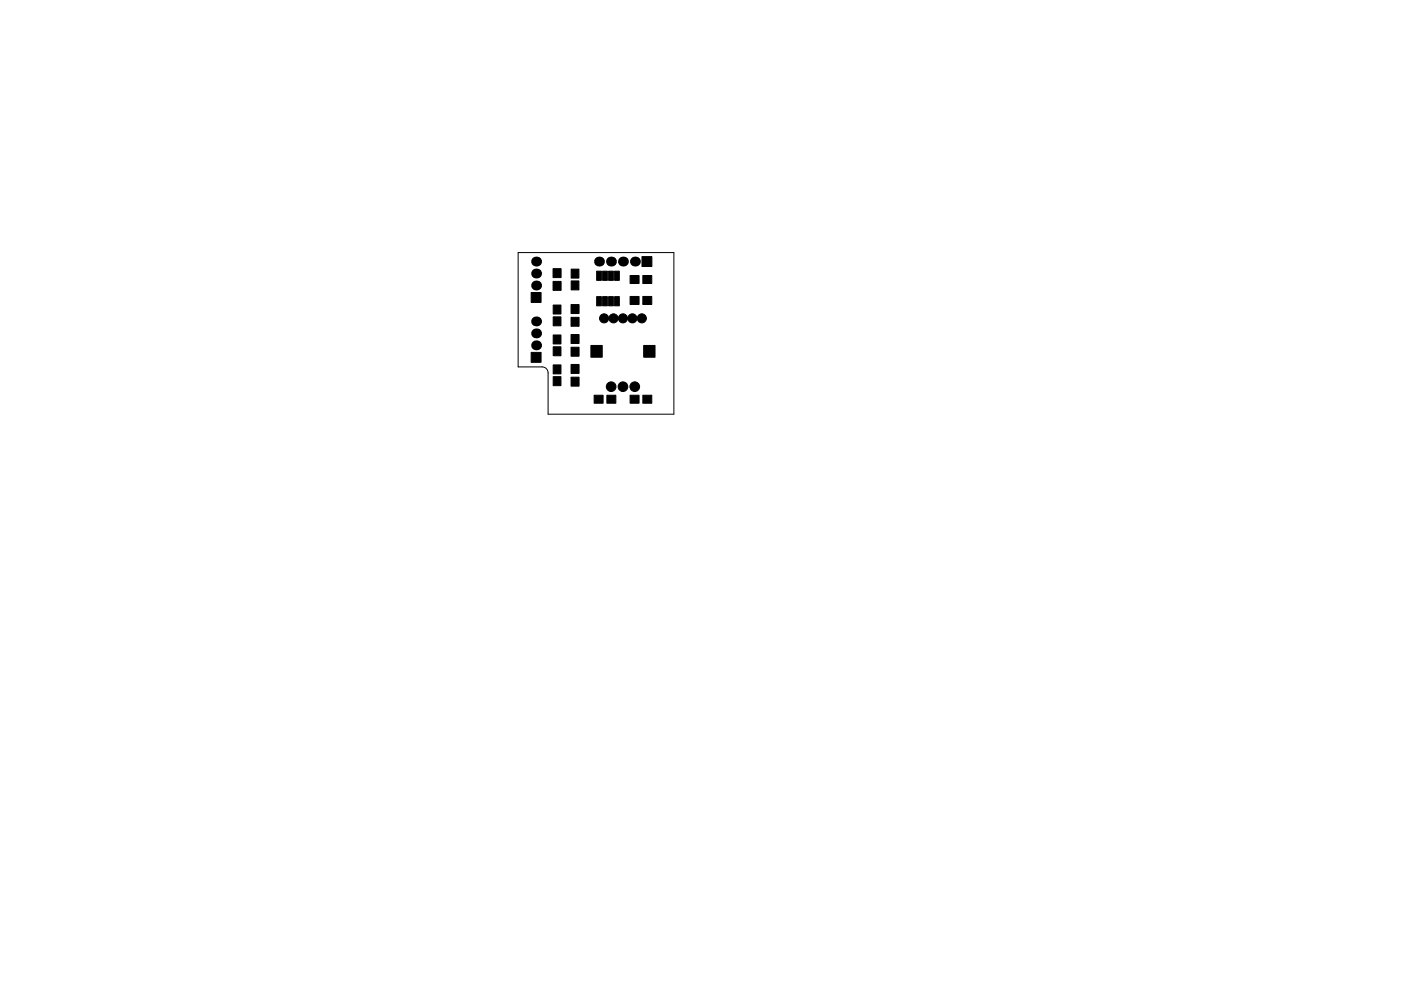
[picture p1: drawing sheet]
<svg xmlns="http://www.w3.org/2000/svg" width="297mm" height="210mm" viewBox="0 0 297 210" stroke-linecap="round" stroke-linejoin="round" font-family="sans-serif">
<path d="M109.9 53.6h33v34.3h-26.7v-8.8a1.27 1.27 0 0 0-1.3-1.3h-5z" fill="none" stroke="#000" stroke-width=".21"/>
<g fill="#000" stroke="#000" stroke-width=".21">
<path d="M117.3 57h1.7v1.9h-1.7zM121.1 57.1h1.6v1.9h-1.6zM126.5 57.5h1v2h-1zM127.8 57.5h1v2h-1zM129 57.5h1v2h-1zM130.3 57.5h1v2h-1zM136.1 54.4h2.1v2.1h-2.1zM112.6 74.8h2.1v2.1h-2.1zM112.6 62.1h2.1v2.1h-2.1zM117.3 71.1h1.6v1.9h-1.6zM117.3 73.6h1.6v1.9h-1.6zM117.3 77.4h1.6v1.9h-1.6z"/>
<path d="M117.3 79.9h1.6v1.9h-1.6zM117.3 64.7h1.6v1.9h-1.6zM117.3 67.2h1.6v1.9h-1.6zM117.3 59.7h1.7v1.9h-1.7zM121.1 59.6h1.6v1.9h-1.6zM121.1 73.7h1.7v1.9h-1.7zM121.1 71h1.7v1.9h-1.7zM121.1 77.3h1.7v1.9h-1.7zM121.1 67.3h1.7v1.9h-1.7zM121.1 64.6h1.7v1.9h-1.7zM125.3 73.3h2.4v2.5h-2.4zM126.5 62.9h1v2h-1z"/>
<path d="M127.8 62.9h1v2h-1zM129 62.9h1v2h-1zM130.3 62.9h1v2h-1zM133.6 62.9h1.9v1.7h-1.9zM133.6 58.5h1.9v1.7h-1.9zM136.3 62.9h1.9v1.7h-1.9zM136.3 58.5h1.9v1.7h-1.9zM136.5 73.3h2.4v2.5h-2.4zM121.1 80h1.7v1.9h-1.7zM126 83.9h1.9v1.7h-1.9zM128.7 83.9h1.9v1.7h-1.9zM133.6 83.9h1.9v1.7h-1.9z"/>
<path d="M136.3 83.9h1.9v1.7h-1.9z"/>
<circle cx="128.1" cy="67.5" r=".96"/>
<circle cx="130.1" cy="67.5" r=".96"/>
<circle cx="132.1" cy="67.5" r=".96"/>
<circle cx="134.1" cy="67.5" r=".96"/>
<circle cx="136.1" cy="67.5" r=".96"/>
<circle cx="129.6" cy="82" r="1.02"/>
<circle cx="132.1" cy="82" r="1.02"/>
<circle cx="134.6" cy="82" r="1.03"/>
</g>
<g fill="#000">
<circle cx="113.7" cy="58" r="1.05"/>
<circle cx="113.7" cy="55.5" r="1.05"/>
<circle cx="127" cy="55.5" r="1.05"/>
<circle cx="129.5" cy="55.5" r="1.05"/>
<circle cx="132.1" cy="55.5" r="1.05"/>
<circle cx="134.6" cy="55.5" r="1.05"/>
<circle cx="113.7" cy="60.6" r="1.05"/>
<circle cx="113.7" cy="73.3" r="1.05"/>
<circle cx="113.7" cy="68.2" r="1.05"/>
<circle cx="113.7" cy="70.7" r="1.05"/>
</g>
</svg>
